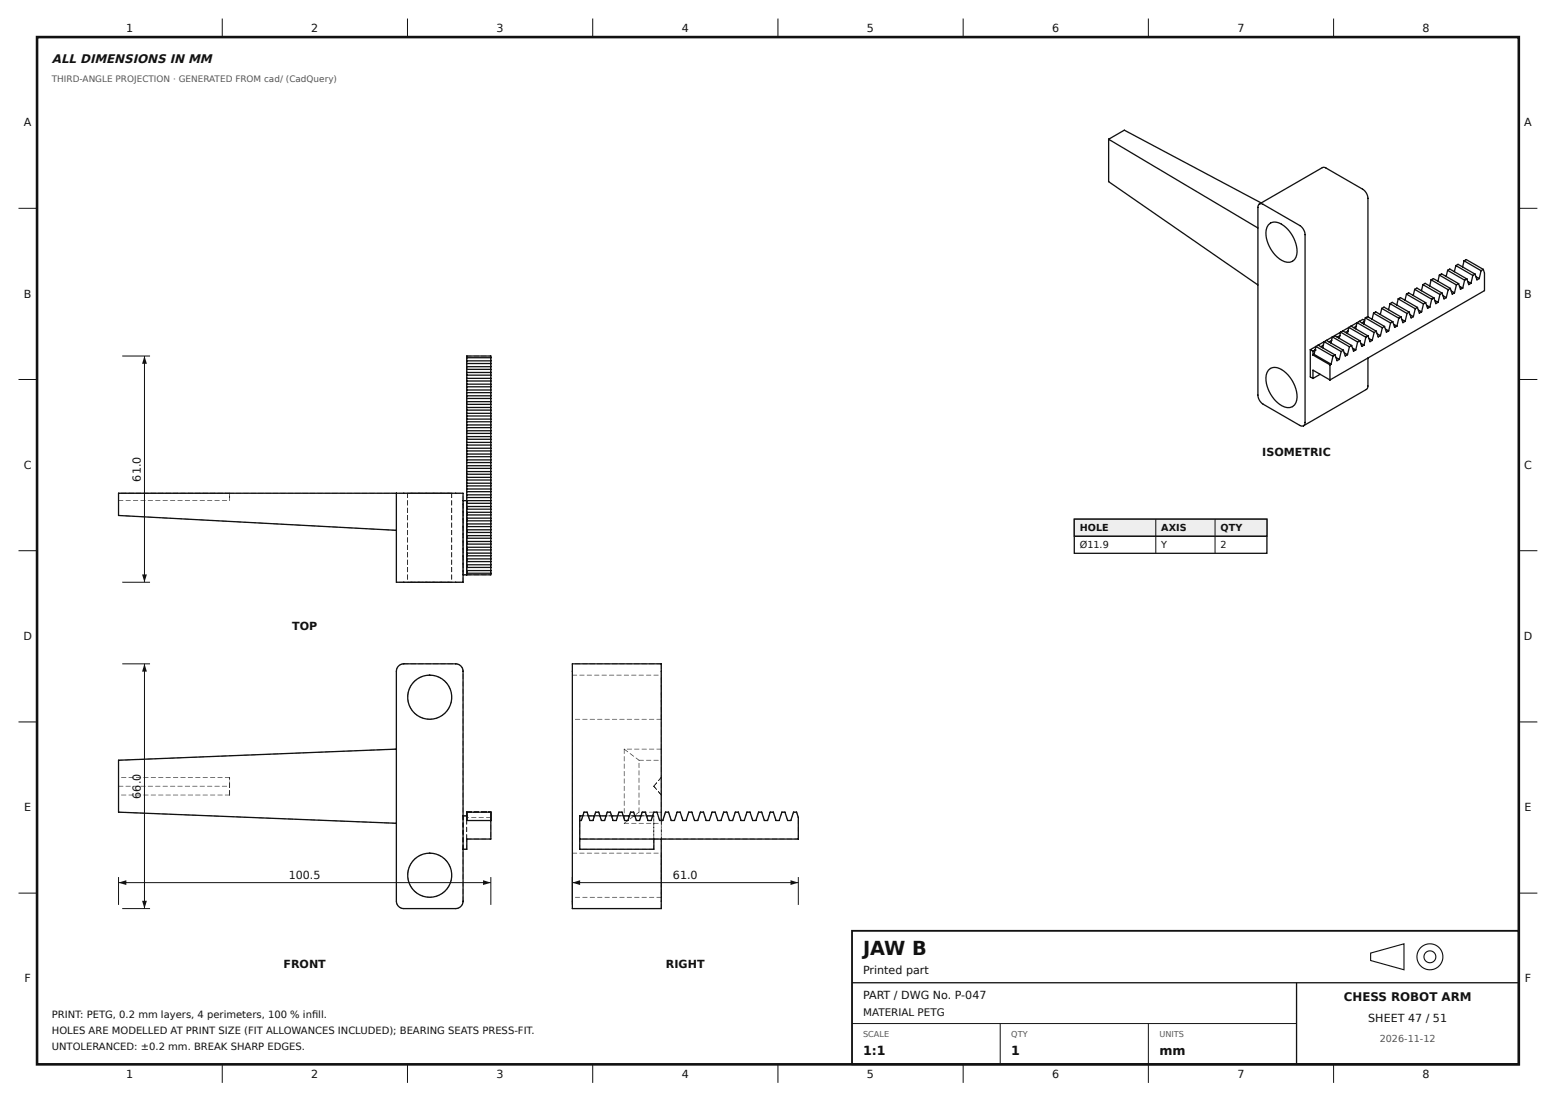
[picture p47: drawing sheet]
<svg xmlns="http://www.w3.org/2000/svg" width="420mm" height="297mm" viewBox="0 0 420 297" stroke-linecap="round" stroke-linejoin="round" font-family="sans-serif">
<defs><g id="words">
<text font-size="5.2" fill="#111" x="232.9" y="257.6">JAW B</text>
<g font-size="3.4" fill="#111">
<text x="232.9" y="284.7">1:1</text>
<text x="272.9" y="284.7">1</text>
<text x="312.9" y="284.7">mm</text>
</g>
<text font-size="3.3" fill="#111" x="14" y="17">ALL DIMENSIONS IN MM</text>
<text font-size="3.2" fill="#111" x="362.7" y="270.1">CHESS ROBOT ARM</text>
<g font-size="3" fill="#111">
<text x="34" y="8.6">1</text>
<text x="84" y="8.6">2</text>
<text x="134" y="8.6">3</text>
<text x="184" y="8.6">4</text>
<text x="234" y="8.6">5</text>
<text x="284" y="8.6">6</text>
<text x="334" y="8.6">7</text>
<text x="383.9" y="8.6">8</text>
<text x="6.5" y="34.1">A</text>
<text x="411.4" y="34.1">A</text>
<text x="6.5" y="80.3">B</text>
<text x="411.4" y="80.3">B</text>
<text x="340.6" y="123">ISOMETRIC</text>
<text x="6.4" y="126.5">C</text>
<text x="38" y="129.9" transform="rotate(-90 38 129.9)">61.0</text>
<text x="411.3" y="126.5">C</text>
<text x="6.3" y="172.7">D</text>
<text x="78.8" y="170.1">TOP</text>
<text x="411.2" y="172.7">D</text>
<text x="38" y="215.4" transform="rotate(-90 38 215.4)">66.0</text>
<text x="6.5" y="218.8">E</text>
<text x="411.4" y="218.8">E</text>
<text x="77.9" y="237.1">100.5</text>
<text x="181.6" y="237.1">61.0</text>
<text x="76.5" y="261.1">FRONT</text>
<text x="179.7" y="261.1">RIGHT</text>
<text x="232.9" y="262.7">Printed part</text>
<text x="6.6" y="265">F</text>
<text x="232.9" y="269.6">PART / DWG No. P-047</text>
<text x="411.5" y="265">F</text>
<text x="369.3" y="275.6">SHEET 47 / 51</text>
<text x="34" y="290.9">1</text>
<text x="84" y="290.9">2</text>
<text x="134" y="290.9">3</text>
<text x="184" y="290.9">4</text>
<text x="234" y="290.9">5</text>
<text x="284" y="290.9">6</text>
<text x="334" y="290.9">7</text>
<text x="383.9" y="290.9">8</text>
</g>
<text font-size="2.8" fill="#111" x="232.9" y="274.1">MATERIAL PETG</text>
<g font-size="2.7" fill="#111">
<text x="14" y="274.7">PRINT: PETG, 0.2 mm layers, 4 perimeters, 100 % infll.</text>
<text x="84.2" y="274.7">i</text>
<text x="14" y="278.9">HOLES ARE MODELLED AT PRINT SIZE (FIT ALLOWANCES INCLUDED); BEARING SEATS PRESS-FIT.</text>
<text x="14" y="283.1">UNTOLERANCED: ±0.2 mm. BREAK SHARP EDGES.</text>
</g>
<g font-size="2.6" fill="#111">
<text x="291.4" y="143.4">HOLE</text>
<text x="313.4" y="143.4">AXIS</text>
<text x="329.4" y="143.4">QTY</text>
<text x="291.4" y="148">Ø11.9</text>
<text x="313.4" y="148">Y</text>
<text x="329.4" y="148">2</text>
</g>
<text font-size="2.6" fill="#555" x="372.4" y="281.1">2026-11-12</text>
<text font-size="2.4" fill="#555" x="14" y="22">THIRD-ANGLE PROJECTION · GENERATED FROM cad/ (CadQuery)</text>
<g font-size="2.2" fill="#555">
<text x="232.9" y="279.6">SCALE</text>
<text x="272.9" y="279.6">QTY</text>
<text x="312.9" y="279.6">UNITS</text>
</g>
</g></defs>
<path d="M10 10h399.9v277.1h-399.9z" fill="none" stroke="#111" stroke-width=".7" stroke-linecap="butt"/>
<g fill="none" stroke="#111" stroke-width=".27">
<path d="M60 5v5M110 5v5M160 5v5M209.9 5v5M259.9 5v5M309.9 5v5M359.9 5v5M5 56.2h5M409.9 56.2h5M5 102.4h5M409.9 102.4h5M5 148.6h5"/>
<path d="M409.9 148.6h5M5 194.8h5M409.9 194.8h5M5 240.9h5M409.9 240.9h5M229.9 276.1h120M269.9 276.1v11M309.9 276.1v16M60 287.1v5M110 287.1v5M160 287.1v5M209.9 287.1v5"/>
<path d="M259.9 287.1v5M359.9 287.1v5"/>
</g>
<path d="M229.9 251.1h180v36h-180z" fill="none" stroke="#111" stroke-width=".5"/>
<path d="M229.9 265.1h180M349.9 265.1v22" fill="none" stroke="#111" stroke-width=".35"/>
<g fill="none" stroke="#111" stroke-width=".3">
<path d="M369.9 257.1l9-2.5v7l-9-2.5z"/>
<circle cx="385.9" cy="258.1" r="3.5"/>
<circle cx="385.9" cy="258.1" r="1.6"/>
</g>
<path d="M108.9 245l1.4 .1-1.3 .1zM110.9 245l1.4 .1-1.3 .1zM112.9 245l1.4 .1-1.3 .1zM114.9 245l1.4 .1-1.3 .1zM116.9 245l1.4 .1-1.3 .1zM118.9 245l1.4 .1-1.3 .1zM120.9 245l1.4 .1-1.3 .1zM107.8 244.7l1.3 .4-.9-.1zM106.9 243l.2 .1-.1 .4 .3 .8-.3-.4zM122.9 245l1.3-.3-.8 .5zM124.9 243l.1 .5-.4 .8zM124.9 241.8l.2 .1-.1 1.3zM124.9 239.8l.2 .1-.1 1.3zM124.9 237.8l.2 .1-.1 1.3zM124.9 235.8l.2 .1-.1 1.3zM124.9 233.8l.2 .1-.1 1.3zM124.9 231.8l.2 .1-.1 1.3zM124.9 229.8l.2 .1-.1 1.3zM124.9 227.8l.2 .1-.1 1.3zM124.9 225.8l.2 .1-.1 1.3zM124.9 223.8l.2 .1-.1 1.3zM124.9 221.8l.2 .1-.1 1.3zM124.9 219.8l.2 .1-.1 1.3zM124.9 217.8l.2 .1-.1 1.3zM124.9 215.8l.2 .1-.1 1.3zM124.9 213.8l.2 .1-.1 1.3zM124.9 211.8l.2 .1-.1 1.3zM124.9 209.8l.2 .1-.1 1.3zM124.9 207.8l.2 .1-.1 1.3zM124.9 205.8l.2 .1-.1 1.3zM124.9 203.8l.2 .1-.1 1.3zM124.9 201.8l.2 .1-.1 1.3zM124.9 199.8l.2 .1-.1 1.3zM124.9 197.8l.2 .1-.1 1.3zM124.9 195.8l.2 .1-.1 1.3zM124.9 193.8l.2 .1-.1 1.3zM124.9 191.8l.2 .1-.1 1.3zM124.9 189.8l.2 .1-.1 1.3zM124.9 187.8l.2 .1-.1 1.3zM124.9 185.8l.2 .1-.1 1.3zM124.9 183.8l.2 .1-.1 1.3zM124.9 181.8l.2 .1-.1 1.3zM122.9 179l.9 .1 .4 .4-.8-.4-.5 .1zM124.6 179.9l.3 .4 .1 .9zM108.9 179l1.4 .1-1.3 .1zM110.9 179l1.4 .1-1.3 .1zM112.9 179l1.4 .1-1.3 .1zM114.9 179l1.4 .1-1.3 .1zM116.9 179l1.4 .1-1.3 .1zM118.9 179l1.4 .1-1.3 .1zM120.9 179l1.4 .1-1.3 .1zM107.8 179.4l.8-.4 .5 .1-.9 .1-.3 .3zM107.2 179.9l.2 .1-.3 .3-.1 .9-.1-.5zM106.9 200.8l.2 .1-.1 1.3zM106.9 198.8l.2 .1-.1 1.3zM106.9 196.8l.2 .1-.1 1.3zM106.9 194.8l.2 .1-.1 1.3zM106.9 192.8l.2 .1-.1 1.3zM106.9 190.8l.2 .1-.1 1.3zM106.9 188.8l.2 .1-.1 1.3zM106.9 186.8l.2 .1-.1 1.3zM106.9 184.8l.2 .1-.1 1.3zM106.9 182.8l.2 .1-.1 1.3zM106.9 181l.2 .1-.1 1.1zM105.7 202.1h1.4l-1.3 .1zM103.7 202.2h1.4l-1.3 .1zM101.7 202.2h1.4l-1.3 .2zM99.7 202.3h1.4l-1.3 .2zM97.7 202.4h1.4l-1.3 .1zM95.7 202.5h1.4l-1.3 .1zM93.7 202.6h1.4l-1.3 .1zM91.7 202.6h1.4l-1.3 .2zM89.7 202.7h1.4l-1.3 .2zM87.7 202.8h1.4l-1.3 .1zM85.7 202.9h1.4l-1.3 .1zM83.7 203h1.4l-1.3 .1zM81.7 203h1.4l-1.3 .2zM79.7 203.1h1.4l-1.3 .2zM77.7 203.2h1.4l-1.3 .1zM75.7 203.3h1.4l-1.3 .1zM73.7 203.4h1.4l-1.3 .1zM71.7 203.4h1.4l-1.3 .2zM69.7 203.5h1.4l-1.3 .2zM67.7 203.6h1.4l-1.3 .1zM65.8 203.7h1.3l-1.3 .1zM63.8 203.8h1.3l-1.3 .1zM61.8 203.8h1.3l-1.3 .2zM59.8 203.9h1.3l-1.3 .2zM57.8 204h1.3l-1.3 .1zM55.8 204.1h1.3l-1.3 .1zM53.8 204.2h1.3l-1.3 .1zM51.8 204.2h1.3l-1.3 .2zM49.8 204.3h1.3l-1.3 .2zM47.8 204.4h1.3l-1.3 .1zM45.8 204.5h1.3l-1.3 .1zM43.8 204.6h1.3l-1.3 .1zM41.8 204.6h1.3l-1.3 .2zM39.8 204.7h1.3l-1.3 .2zM37.8 204.8h1.3l-1.2 .1zM35.8 204.9h1.3l-1.2 .1zM33.8 205h1.3l-1.2 .1zM31.9 205h1.2l-1.1 .2zM31.9 205l.2 .1-.1 1.3zM31.9 207l.2 .1-.1 1.3zM31.9 209l.2 .1-.1 .7zM60.7 209.6l1.4 .1-1.3 .1zM58.7 209.6l1.4 .1-1.3 .1zM56.7 209.6l1.4 .1-1.3 .1zM54.7 209.6l1.4 .1-1.3 .1zM52.7 209.6l1.4 .1-1.3 .1zM50.7 209.6l1.4 .1-1.3 .1zM48.7 209.6l1.4 .1-1.3 .1zM46.7 209.6l1.4 .1-1.3 .1zM44.7 209.6l1.4 .1-1.3 .1zM42.7 209.6l1.4 .1-1.3 .1zM40.7 209.6l1.4 .1-1.3 .1zM38.7 209.6l1.4 .1-1.3 .1zM36.7 209.6l1.4 .1-1.3 .1zM34.7 209.6l1.4 .1-1.3 .1zM32.7 209.6l1.4 .1-1.3 .1zM61.9 213.2l.2 .1-.1 1.3zM61.9 211.2l.2 .1-.1 1.3zM61.9 209.6l.2 .1-.1 .9zM60.7 214.4l1.4 .1-1.3 .1zM58.7 214.4l1.4 .1-1.3 .1zM56.7 214.4l1.4 .1-1.3 .1zM54.7 214.4l1.4 .1-1.3 .1zM52.7 214.4l1.4 .1-1.3 .1zM50.7 214.4l1.4 .1-1.3 .1zM48.7 214.4l1.4 .1-1.3 .1zM46.7 214.4l1.4 .1-1.3 .1zM44.7 214.4l1.4 .1-1.3 .1zM42.7 214.4l1.4 .1-1.3 .1zM40.7 214.4l1.4 .1-1.3 .1zM38.7 214.4l1.4 .1-1.3 .1zM36.7 214.4l1.4 .1-1.3 .1zM34.7 214.4l1.4 .1-1.3 .1zM32.7 214.4l1.4 .1-1.3 .1zM31.9 214.4l.2 .1-.1 1.3zM31.9 216.4l.2 .1-.1 1.3zM31.9 218.4l.2 .1-.1 .7zM105.7 222l1.4 .1h-1.3zM103.7 221.9l1.4 .1-1.3 .1zM101.7 221.8l1.4 .1-1.3 .1zM99.7 221.7l1.4 .2h-1.3zM97.7 221.7l1.4 .1h-1.3zM95.7 221.6l1.4 .1h-1.3zM93.7 221.5l1.4 .1-1.3 .1zM91.7 221.4l1.4 .1-1.3 .1zM89.7 221.3l1.4 .2h-1.3zM87.7 221.3l1.4 .1h-1.3zM85.7 221.2l1.4 .1h-1.3zM83.7 221.1l1.4 .1-1.3 .1zM81.7 221l1.4 .1-1.3 .1zM79.7 220.9l1.4 .2h-1.3zM77.7 220.9l1.4 .1h-1.3zM75.7 220.8l1.4 .1h-1.3zM73.7 220.7l1.4 .1-1.3 .1zM71.7 220.6l1.4 .1-1.3 .1zM69.8 220.5l1.3 .2h-1.3zM67.8 220.5l1.3 .1h-1.3zM65.8 220.4l1.3 .1h-1.3zM63.8 220.3l1.3 .1-1.3 .1zM61.8 220.2l1.3 .1-1.3 .1zM59.8 220.1l1.3 .2h-1.3zM57.8 220.1l1.3 .1h-1.3zM55.8 220l1.3 .1h-1.3zM53.8 219.9l1.3 .1-1.3 .1zM51.8 219.8l1.3 .1-1.3 .1zM49.8 219.7l1.3 .2h-1.3zM47.8 219.7l1.3 .1h-1.3zM45.8 219.6l1.3 .1h-1.3zM43.8 219.5l1.3 .1-1.3 .1zM41.8 219.4l1.3 .1-1.3 .1zM39.8 219.3l1.3 .2h-1.3zM37.8 219.3l1.3 .1h-1.3zM35.8 219.2l1.3 .1h-1.3zM33.8 219.1l1.3 .1-1.3 .1zM31.9 219l1.2 .1-1.1 .1zM106.9 241.8l.2 .1-.1 1.3zM106.9 239.8l.2 .1-.1 1.3zM106.9 237.8l.2 .1-.1 1.3zM106.9 235.8l.2 .1-.1 1.3zM106.9 233.8l.2 .1-.1 1.3zM106.9 231.8l.2 .1-.1 1.3zM106.9 229.8l.2 .1-.1 1.3zM106.9 227.8l.2 .1-.1 1.3zM106.9 225.8l.2 .1-.1 1.3zM106.9 223.8l.2 .1-.1 1.3zM106.9 222l.2 .1-.1 1.1zM114.7 230.2l1.4-.1-1.3 .3zM112.9 230.9l1.2-.4-1.1 .6zM111.9 231.7l.5-.3-1 1zM110.9 232.9l.1 .1-.6 1.1zM110.1 234.7l.2 .1-.3 1.3zM110 236.7h.2l.2 1.3zM110.6 238.6l.7 1.2zM111.7 240.2l1.1 .9zM113.3 241.4l1.3 .5h-.4zM115.2 241.9l1.4 .1-.6 .1h-.7zM117.2 241.8l1.3-.3-.8 .4-.4 .1zM119.1 241.1l1.1-.7-.8 .7-.3 .1zM121.2 238.7l.1 .1-.1 .3-.6 .8zM121.8 236.8l.1 .1v.5l-.4 .8zM121.7 234.9h.2l.1 .7-.1 .6zM121 233l.2 .1 .4 1.1zM119.7 231.5l1 .9zM118 230.5l1.2 .6zM116.1 230.1l1.3 .2-1.3-.1zM114.7 182.2l1.4-.1-1.3 .3zM112.9 182.9l1.2-.5-1.1 .7zM111.9 183.7l.5-.3-1 .9zM110.9 184.9h.1l-.6 1.2zM110.1 186.7h.2l-.3 1.3zM110 188.7h.2l.2 1.3zM110.6 190.6l.7 1.2zM111.7 192.2l1.1 .9zM113.3 193.4l1.3 .5h-.4zM115.2 193.9l1.4 .1-.6 .1h-.7zM117.2 193.8l1.3-.3-.8 .4-.4 .1zM119.1 193.1l1.1-.8-.8 .8-.3 .1zM121.2 190.7l.1 .1-.1 .3-.6 .8zM121.8 188.8l.1 .1v.5l-.4 .7zM121.7 186.8l.2 .1 .1 .7-.1 .6zM121 185l.2 .1 .4 1.1zM119.7 183.5l1 .9zM118 182.5l1.2 .6zM116.1 182.1l1.3 .2-1.3-.1zM106.9 202l.2 .1-.1 1.3zM106.9 204l.2 .1-.1 1.3zM106.9 206l.2 .1-.1 1.3zM106.9 208l.2 .1-.1 1.3zM106.9 210l.2 .1-.1 1.3zM106.9 212l.2 .1-.1 1.3zM106.9 214l.2 .1-.1 1.3zM106.9 216l.2 .1-.1 1.3zM106.9 218l.2 .1-.1 1.3zM106.9 220l.2 .1-.1 1.3zM124.9 220l.2 .1-.1 1.3zM124.9 222l.2 .1-.1 1.3zM124.9 224l.2 .1-.1 1.3zM124.9 226l.2 .1-.1 1.3zM124.9 228l.2 .1-.1 1.1zM124.9 227.8l.2 .1-.1 1.3zM124.9 225.8l.2 .1-.1 1.3zM124.9 223.8l.2 .1-.1 1.3zM124.9 221.8l.2 .1-.1 1.3zM124.9 220l.2 .1-.1 1.1zM124.9 220l1.2 .1-1.1 .1zM125.9 225.1h.2l-.1 1.3zM125.9 223.1h.2l-.1 1.3zM125.9 221.1h.2l-.1 1.3zM125.9 220l.2 .1-.1 .3zM125.9 226.3a.1 .1 0 0 1 .2 0 .1 .1 0 0 1-.2 0zM125.9 227.8l.2 .1-.1 1.3zM125.9 226.3h.2l-.1 .9zM124.9 229l1.2 .1-1.1 .1zM125.9 220.1a.1 .1 0 0 1 .2 0 .1 .1 0 0 1-.2 0zM125.9 220.1a.1 .1 0 0 1 .2 0 .1 .1 0 0 1-.2 0zM125.9 220.1a.1 .1 0 0 1 .2 0 .1 .1 0 0 1-.2 0zM125.9 220.1a.1 .1 0 0 1 .2 0 .1 .1 0 0 1-.2 0zM125.9 220.1a.1 .1 0 0 1 .2 0 .1 .1 0 0 1-.2 0zM125.9 220.1a.1 .1 0 0 1 .2 0 .1 .1 0 0 1-.2 0zM125.9 220.1a.1 .1 0 0 1 .2 0 .1 .1 0 0 1-.2 0zM125.9 220.1a.1 .1 0 0 1 .2 0 .1 .1 0 0 1-.2 0zM125.9 220.1a.1 .1 0 0 1 .2 0 .1 .1 0 0 1-.2 0zM125.9 220.1a.1 .1 0 0 1 .2 0 .1 .1 0 0 1-.2 0zM125.9 220.1a.1 .1 0 0 1 .2 0 .1 .1 0 0 1-.2 0zM125.9 220.1a.1 .1 0 0 1 .2 0 .1 .1 0 0 1-.2 0zM125.9 220.1a.1 .1 0 0 1 .2 0 .1 .1 0 0 1-.2 0zM31.9 210.8l.2 .1-.1 1.3zM31.9 209.6l.2 .1-.1 .5zM31.9 213.2l.2 .1-.1 1.3zM31.9 212l.2 .1-.1 .5zM125.9 219l.2 .1-.1 1.1zM125.9 220.1h.2l-.1 1.3zM125.9 219l.2 .1-.1 .3zM125.9 219l.2 .1-.1 1.3zM125.9 221l.2 .1-.1 .3zM125.9 220.1h.2l-.1 1.3zM125.9 219l.2 .1-.1 .3zM125.9 219l.2 .1-.1 1.3zM125.9 221l.2 .1-.1 .3zM125.9 220.1h.2l-.1 1.3zM125.9 219l.2 .1-.1 .3zM125.9 219l.2 .1-.1 1.3zM125.9 221l.2 .1-.1 .3zM125.9 220.1h.2l-.1 1.3zM125.9 219l.2 .1-.1 .3zM125.9 219l.2 .1-.1 1.3zM125.9 221l.2 .1-.1 .3zM125.9 220.1h.2l-.1 1.3zM125.9 219l.2 .1-.1 .3zM125.9 219l.2 .1-.1 1.3zM125.9 221l.2 .1-.1 .3zM125.9 220.1h.2l-.1 1.3zM125.9 219l.2 .1-.1 .3zM125.9 219l.2 .1-.1 1.3zM125.9 221l.2 .1-.1 .3zM125.9 220.1h.2l-.1 1.3zM125.9 219l.2 .1-.1 .3zM125.9 219l.2 .1-.1 1.3zM125.9 221l.2 .1-.1 .3zM125.9 220.1h.2l-.1 1.3zM125.9 219l.2 .1-.1 .3zM125.9 219l.2 .1-.1 1.3zM125.9 221l.2 .1-.1 .3zM125.9 220.1h.2l-.1 1.3zM125.9 219l.2 .1-.1 .3zM125.9 219l.2 .1-.1 1.3zM125.9 221l.2 .1-.1 .3zM125.9 220.1h.2l-.1 1.3zM125.9 219l.2 .1-.1 .3zM125.9 219l.2 .1-.1 1.3zM125.9 221l.2 .1-.1 .3zM125.9 220.1h.2l-.1 1.3zM125.9 219l.2 .1-.1 .3zM125.9 219l.2 .1-.1 1.3zM125.9 221l.2 .1-.1 .3zM125.9 220.1h.2l-.1 1.3zM125.9 219l.2 .1-.1 .3zM125.9 219l.2 .1-.1 1.3zM125.9 221l.2 .1-.1 .3zM125.9 219.3h.2l-.1 1.3zM125.9 225.1h.2l-.1 1.3zM125.9 223.1h.2l-.1 1.3zM125.9 221.1h.2l-.1 1.3zM125.9 226.3h1.4l-1.3 .1zM127.9 226.3h1.4l-1.3 .1zM129.9 226.3h1.4l-1.3 .1zM131.9 226.3h.7l-.6 .1zM125.9 220.1h.2l-.1 1.3zM125.9 221.3h1.4l-1.3 .1zM127.9 221.3h1.4l-1.3 .1zM129.9 221.3h1.4l-1.3 .1zM131.9 221.3h.7l-.6 .1zM125.9 219l.2 .1-.1 1.1zM125.9 220l.2 .1-.1 1.3zM125.9 219l1.4 .1-1.3 .1zM127.9 219l1.4 .1-1.3 .1zM129.9 219l1.4 .1-1.3 .1zM131.9 219l.7 .1-.6 .1zM132.4 220.1h.2l-.1 1.3zM132.4 219l.1 .1v.3zM125.9 221.3h1.4l-1.3 .1zM127.9 221.3h1.4l-1.3 .1zM129.9 221.3h1.4l-1.3 .1zM131.9 221.3h.7l-.6 .1zM125.9 220.1h.2l-.1 1.3zM125.9 219l.2 .1-.1 1.1zM125.9 221.3h1.4l-1.3 .1zM127.9 221.3h1.4l-1.3 .1zM129.9 221.3h1.4l-1.3 .1zM131.9 221.3h.7l-.6 .1zM132.4 219l.2 .1-.1 1.3zM132.4 221l.1 .1v.3zM125.9 219l1.4 .1-1.3 .1zM127.9 219l1.4 .1-1.3 .1zM129.9 219l1.4 .1-1.3 .1zM131.9 219l.7 .1-.6 .1zM125.9 219l.2 .1-.1 1.1zM125.9 220l.2 .1-.1 1.3zM125.9 219l1.4 .1-1.3 .1zM127.9 219l1.4 .1-1.3 .1zM129.9 219l1.4 .1-1.3 .1zM131.9 219l.7 .1-.6 .1zM132.4 220.1h.2l-.1 1.3zM132.4 219l.1 .1v.3zM125.9 221.3h1.4l-1.3 .1zM127.9 221.3h1.4l-1.3 .1zM129.9 221.3h1.4l-1.3 .1zM131.9 221.3h.7l-.6 .1zM125.9 220.1h.2l-.1 1.3zM125.9 219l.2 .1-.1 1.1zM125.9 221.3h1.4l-1.3 .1zM127.9 221.3h1.4l-1.3 .1zM129.9 221.3h1.4l-1.3 .1zM131.9 221.3h.7l-.6 .1zM132.4 219l.2 .1-.1 1.3zM132.4 221l.1 .1v.3zM125.9 219l1.4 .1-1.3 .1zM127.9 219l1.4 .1-1.3 .1zM129.9 219l1.4 .1-1.3 .1zM131.9 219l.7 .1-.6 .1zM125.9 219l.2 .1-.1 1.1zM125.9 220l.2 .1-.1 1.3zM125.9 219l1.4 .1-1.3 .1zM127.9 219l1.4 .1-1.3 .1zM129.9 219l1.4 .1-1.3 .1zM131.9 219l.7 .1-.6 .1zM132.4 220.1h.2l-.1 1.3zM132.4 219l.1 .1v.3zM125.9 221.3h1.4l-1.3 .1zM127.9 221.3h1.4l-1.3 .1zM129.9 221.3h1.4l-1.3 .1zM131.9 221.3h.7l-.6 .1zM125.9 220.1h.2l-.1 1.3zM125.9 219l.2 .1-.1 1.1zM125.9 221.3h1.4l-1.3 .1zM127.9 221.3h1.4l-1.3 .1zM129.9 221.3h1.4l-1.3 .1zM131.9 221.3h.7l-.6 .1zM132.4 219l.2 .1-.1 1.3zM132.4 221l.1 .1v.3zM125.9 219l1.4 .1-1.3 .1zM127.9 219l1.4 .1-1.3 .1zM129.9 219l1.4 .1-1.3 .1zM131.9 219l.7 .1-.6 .1zM125.9 219l.2 .1-.1 1.1zM125.9 220l.2 .1-.1 1.3zM125.9 219l1.4 .1-1.3 .1zM127.9 219l1.4 .1-1.3 .1zM129.9 219l1.4 .1-1.3 .1zM131.9 219l.7 .1-.6 .1zM132.4 220.1h.2l-.1 1.3zM132.4 219l.1 .1v.3zM125.9 221.3h1.4l-1.3 .1zM127.9 221.3h1.4l-1.3 .1zM129.9 221.3h1.4l-1.3 .1zM131.9 221.3h.7l-.6 .1zM125.9 220.1h.2l-.1 1.3zM125.9 219l.2 .1-.1 1.1zM125.9 221.3h1.4l-1.3 .1zM127.9 221.3h1.4l-1.3 .1zM129.9 221.3h1.4l-1.3 .1zM131.9 221.3h.7l-.6 .1zM132.4 219l.2 .1-.1 1.3zM132.4 221l.1 .1v.3zM125.9 219l1.4 .1-1.3 .1zM127.9 219l1.4 .1-1.3 .1zM129.9 219l1.4 .1-1.3 .1zM131.9 219l.7 .1-.6 .1zM125.9 219l.2 .1-.1 1.1zM125.9 220l.2 .1-.1 1.3zM125.9 219l1.4 .1-1.3 .1zM127.9 219l1.4 .1-1.3 .1zM129.9 219l1.4 .1-1.3 .1zM131.9 219l.7 .1-.6 .1zM132.4 220.1h.2l-.1 1.3zM132.4 219l.1 .1v.3zM125.9 221.3h1.4l-1.3 .1zM127.9 221.3h1.4l-1.3 .1zM129.9 221.3h1.4l-1.3 .1zM131.9 221.3h.7l-.6 .1zM125.9 220.1h.2l-.1 1.3zM125.9 219l.2 .1-.1 1.1zM125.9 221.3h1.4l-1.3 .1zM127.9 221.3h1.4l-1.3 .1zM129.9 221.3h1.4l-1.3 .1zM131.9 221.3h.7l-.6 .1zM132.4 219l.2 .1-.1 1.3zM132.4 221l.1 .1v.3zM125.9 219l1.4 .1-1.3 .1zM127.9 219l1.4 .1-1.3 .1zM129.9 219l1.4 .1-1.3 .1zM131.9 219l.7 .1-.6 .1zM125.9 219l.2 .1-.1 1.1zM125.9 220l.2 .1-.1 1.3zM125.9 219l1.4 .1-1.3 .1zM127.9 219l1.4 .1-1.3 .1zM129.9 219l1.4 .1-1.3 .1zM131.9 219l.7 .1-.6 .1zM132.4 220.1h.2l-.1 1.3zM132.4 219l.1 .1v.3zM125.9 221.3h1.4l-1.3 .1zM127.9 221.3h1.4l-1.3 .1zM129.9 221.3h1.4l-1.3 .1zM131.9 221.3h.7l-.6 .1zM125.9 220.1h.2l-.1 1.3zM125.9 221.3h1.4l-1.3 .1zM127.9 221.3h1.4l-1.3 .1zM129.9 221.3h1.4l-1.3 .1zM131.9 221.3h.7l-.6 .1zM132.4 219l.2 .1-.1 1.3zM132.4 221l.1 .1v.3zM125.9 219l1.4 .1-1.3 .1zM127.9 219l1.4 .1-1.3 .1zM129.9 219l1.4 .1-1.3 .1zM131.9 219l.7 .1-.6 .1zM132.4 220.5h.2l-.1 1.3zM132.4 222.5h.2l-.1 1.3zM132.4 224.5h.2l-.1 1.3zM132.4 219.3h.2l-.1 1.3zM132.4 219l.2 .1-.1 1.3zM132.4 221l.1 .1v.3zM132.4 220.1h.2l-.1 1.3zM132.4 219l.1 .1v.3zM132.4 219l.2 .1-.1 1.3zM132.4 221l.1 .1v.3zM132.4 220.1h.2l-.1 1.3zM132.4 219l.1 .1v.3zM132.4 219l.2 .1-.1 1.3zM132.4 221l.1 .1v.3zM132.4 220.1h.2l-.1 1.3zM132.4 219l.1 .1v.3zM132.4 219l.2 .1-.1 1.3zM132.4 221l.1 .1v.3zM132.4 220.1h.2l-.1 1.3zM132.4 219l.1 .1v.3zM132.4 219l.2 .1-.1 1.3zM132.4 221l.1 .1v.3zM132.4 220.1h.2l-.1 1.3zM132.4 219l.1 .1v.3zM132.4 219l.2 .1-.1 1.3zM132.4 221l.1 .1v.3zM132.4 220.1h.2l-.1 1.3zM132.4 219l.1 .1v.3zM132.4 219l.2 .1-.1 1.3zM132.4 221l.1 .1v.3zM132.4 220.1h.2l-.1 1.3zM132.4 219l.1 .1v.3zM132.4 219l.2 .1-.1 1.3zM132.4 221l.1 .1v.3zM132.4 220.1h.2l-.1 1.3zM132.4 219l.1 .1v.3zM132.4 219l.2 .1-.1 1.3zM132.4 221l.1 .1v.3zM132.4 220.1h.2l-.1 1.3zM132.4 219l.1 .1v.3zM132.4 219l.2 .1-.1 1.3zM132.4 221l.1 .1v.3zM132.4 220.1h.2l-.1 1.3zM132.4 219l.1 .1v.3zM132.4 219l.2 .1-.1 1.3zM132.4 221l.1 .1v.3zM132.4 220.1h.2l-.1 1.3zM132.4 219l.1 .1v.3zM132.4 219l.2 .1-.1 1.3zM132.4 221l.1 .1v.3zM132.4 220.1h.2l-.1 1.3zM132.4 219l.1 .1v.3zM61.9 210.8l.2 .1-.1 1.3zM61.9 209.6l.2 .1-.1 .5zM31.9 212l1.4 .1-1.3 .1zM33.9 212l1.4 .1-1.3 .1zM35.9 212l1.4 .1-1.3 .1zM37.9 212l1.4 .1-1.3 .1zM39.9 212l1.4 .1-1.3 .1zM41.9 212l1.4 .1-1.3 .1zM43.9 212l1.4 .1-1.3 .1zM45.9 212l1.4 .1-1.3 .1zM47.9 212l1.4 .1-1.3 .1zM49.9 212l1.4 .1-1.3 .1zM51.9 212l1.4 .1-1.3 .1zM53.9 212l1.4 .1-1.3 .1zM55.9 212l1.4 .1-1.3 .1zM57.9 212l1.4 .1-1.3 .1zM59.9 212l1.4 .1-1.3 .1zM61.9 213.2l.2 .1-.1 1.3zM61.9 212l.2 .1-.1 .5zM125.9 219l1.4 .1-1.3 .1zM127.9 219l1.4 .1-1.3 .1zM129.9 219l1.4 .1-1.3 .1zM131.9 219l.7 .1-.6 .1zM125.9 221.3h1.4l-1.3 .1zM127.9 221.3h1.4l-1.3 .1zM129.9 221.3h1.4l-1.3 .1zM131.9 221.3h.7l-.6 .1zM125.9 221.3h1.4l-1.3 .1zM127.9 221.3h1.4l-1.3 .1zM129.9 221.3h1.4l-1.3 .1zM131.9 221.3h.7l-.6 .1zM125.9 219l1.4 .1-1.3 .1zM127.9 219l1.4 .1-1.3 .1zM129.9 219l1.4 .1-1.3 .1zM131.9 219l.7 .1-.6 .1zM125.9 219l1.4 .1-1.3 .1zM127.9 219l1.4 .1-1.3 .1zM129.9 219l1.4 .1-1.3 .1zM131.9 219l.7 .1-.6 .1zM125.9 221.3h1.4l-1.3 .1zM127.9 221.3h1.4l-1.3 .1zM129.9 221.3h1.4l-1.3 .1zM131.9 221.3h.7l-.6 .1zM125.9 221.3h1.4l-1.3 .1zM127.9 221.3h1.4l-1.3 .1zM129.9 221.3h1.4l-1.3 .1zM131.9 221.3h.7l-.6 .1zM125.9 219l1.4 .1-1.3 .1zM127.9 219l1.4 .1-1.3 .1zM129.9 219l1.4 .1-1.3 .1zM131.9 219l.7 .1-.6 .1zM125.9 219l1.4 .1-1.3 .1zM127.9 219l1.4 .1-1.3 .1zM129.9 219l1.4 .1-1.3 .1zM131.9 219l.7 .1-.6 .1zM125.9 221.3h1.4l-1.3 .1zM127.9 221.3h1.4l-1.3 .1zM129.9 221.3h1.4l-1.3 .1zM131.9 221.3h.7l-.6 .1zM125.9 221.3h1.4l-1.3 .1zM127.9 221.3h1.4l-1.3 .1zM129.9 221.3h1.4l-1.3 .1zM131.9 221.3h.7l-.6 .1zM125.9 219l1.4 .1-1.3 .1zM127.9 219l1.4 .1-1.3 .1zM129.9 219l1.4 .1-1.3 .1zM131.9 219l.7 .1-.6 .1zM125.9 219l1.4 .1-1.3 .1zM127.9 219l1.4 .1-1.3 .1zM129.9 219l1.4 .1-1.3 .1zM131.9 219l.7 .1-.6 .1zM125.9 221.3h1.4l-1.3 .1zM127.9 221.3h1.4l-1.3 .1zM129.9 221.3h1.4l-1.3 .1zM131.9 221.3h.7l-.6 .1zM125.9 221.3h1.4l-1.3 .1zM127.9 221.3h1.4l-1.3 .1zM129.9 221.3h1.4l-1.3 .1zM131.9 221.3h.7l-.6 .1zM125.9 219l1.4 .1-1.3 .1zM127.9 219l1.4 .1-1.3 .1zM129.9 219l1.4 .1-1.3 .1zM131.9 219l.7 .1-.6 .1zM125.9 219l1.4 .1-1.3 .1zM127.9 219l1.4 .1-1.3 .1zM129.9 219l1.4 .1-1.3 .1zM131.9 219l.7 .1-.6 .1zM125.9 221.3h1.4l-1.3 .1zM127.9 221.3h1.4l-1.3 .1zM129.9 221.3h1.4l-1.3 .1zM131.9 221.3h.7l-.6 .1zM125.9 221.3h1.4l-1.3 .1zM127.9 221.3h1.4l-1.3 .1zM129.9 221.3h1.4l-1.3 .1zM131.9 221.3h.7l-.6 .1zM125.9 219l1.4 .1-1.3 .1zM127.9 219l1.4 .1-1.3 .1zM129.9 219l1.4 .1-1.3 .1zM131.9 219l.7 .1-.6 .1zM125.9 219l1.4 .1-1.3 .1zM127.9 219l1.4 .1-1.3 .1zM129.9 219l1.4 .1-1.3 .1zM131.9 219l.7 .1-.6 .1zM125.9 221.3h1.4l-1.3 .1zM127.9 221.3h1.4l-1.3 .1zM129.9 221.3h1.4l-1.3 .1zM131.9 221.3h.7l-.6 .1zM125.9 221.3h1.4l-1.3 .1zM127.9 221.3h1.4l-1.3 .1zM129.9 221.3h1.4l-1.3 .1zM131.9 221.3h.7l-.6 .1zM125.9 219l1.4 .1-1.3 .1zM127.9 219l1.4 .1-1.3 .1zM129.9 219l1.4 .1-1.3 .1zM131.9 219l.7 .1-.6 .1zM125.9 219l1.4 .1-1.3 .1zM127.9 219l1.4 .1-1.3 .1zM129.9 219l1.4 .1-1.3 .1zM131.9 219l.7 .1-.6 .1zM125.9 221.3h1.4l-1.3 .1zM127.9 221.3h1.4l-1.3 .1zM129.9 221.3h1.4l-1.3 .1zM131.9 221.3h.7l-.6 .1zM125.9 221.3h1.4l-1.3 .1zM127.9 221.3h1.4l-1.3 .1zM129.9 221.3h1.4l-1.3 .1zM131.9 221.3h.7l-.6 .1zM125.9 219l1.4 .1-1.3 .1zM127.9 219l1.4 .1-1.3 .1zM129.9 219l1.4 .1-1.3 .1zM131.9 219l.7 .1-.6 .1zM125.9 219l1.4 .1-1.3 .1zM127.9 219l1.4 .1-1.3 .1zM129.9 219l1.4 .1-1.3 .1zM131.9 219l.7 .1-.6 .1zM125.9 221.3h1.4l-1.3 .1zM127.9 221.3h1.4l-1.3 .1zM129.9 221.3h1.4l-1.3 .1zM131.9 221.3h.7l-.6 .1zM125.9 221.3h1.4l-1.3 .1zM127.9 221.3h1.4l-1.3 .1zM129.9 221.3h1.4l-1.3 .1zM131.9 221.3h.7l-.6 .1zM125.9 219l1.4 .1-1.3 .1zM127.9 219l1.4 .1-1.3 .1zM129.9 219l1.4 .1-1.3 .1zM131.9 219l.7 .1-.6 .1zM125.9 219l1.4 .1-1.3 .1zM127.9 219l1.4 .1-1.3 .1zM129.9 219l1.4 .1-1.3 .1zM131.9 219l.7 .1-.6 .1zM125.9 221.3h1.4l-1.3 .1zM127.9 221.3h1.4l-1.3 .1zM129.9 221.3h1.4l-1.3 .1zM131.9 221.3h.7l-.6 .1zM125.9 221.3h1.4l-1.3 .1zM127.9 221.3h1.4l-1.3 .1zM129.9 221.3h1.4l-1.3 .1zM131.9 221.3h.7l-.6 .1zM125.9 219l1.4 .1-1.3 .1zM127.9 219l1.4 .1-1.3 .1zM129.9 219l1.4 .1-1.3 .1zM131.9 219l.7 .1-.6 .1zM125.9 219l1.4 .1-1.3 .1zM127.9 219l1.4 .1-1.3 .1zM129.9 219l1.4 .1-1.3 .1zM131.9 219l.7 .1-.6 .1zM125.9 221.3h1.4l-1.3 .1zM127.9 221.3h1.4l-1.3 .1zM129.9 221.3h1.4l-1.3 .1zM131.9 221.3h.7l-.6 .1zM125.9 221.3h1.4l-1.3 .1zM127.9 221.3h1.4l-1.3 .1zM129.9 221.3h1.4l-1.3 .1zM131.9 221.3h.7l-.6 .1zM125.9 219l1.4 .1-1.3 .1zM127.9 219l1.4 .1-1.3 .1zM129.9 219l1.4 .1-1.3 .1zM131.9 219l.7 .1-.6 .1zM125.9 219l1.4 .1-1.3 .1zM127.9 219l1.4 .1-1.3 .1zM129.9 219l1.4 .1-1.3 .1zM131.9 219l.7 .1-.6 .1zM125.9 221.3h1.4l-1.3 .1zM127.9 221.3h1.4l-1.3 .1zM129.9 221.3h1.4l-1.3 .1zM131.9 221.3h.7l-.6 .1zM125.9 221.3h1.4l-1.3 .1zM127.9 221.3h1.4l-1.3 .1zM129.9 221.3h1.4l-1.3 .1zM131.9 221.3h.7l-.6 .1zM125.9 219l1.4 .1-1.3 .1zM127.9 219l1.4 .1-1.3 .1zM129.9 219l1.4 .1-1.3 .1zM131.9 219l.7 .1-.6 .1zM125.9 219l1.4 .1-1.3 .1zM127.9 219l1.4 .1-1.3 .1zM129.9 219l1.4 .1-1.3 .1zM131.9 219l.7 .1-.6 .1zM125.9 221.3h1.4l-1.3 .1zM127.9 221.3h1.4l-1.3 .1zM129.9 221.3h1.4l-1.3 .1zM131.9 221.3h.7l-.6 .1zM125.9 221.3h1.4l-1.3 .1zM127.9 221.3h1.4l-1.3 .1zM129.9 221.3h1.4l-1.3 .1zM131.9 221.3h.7l-.6 .1zM125.9 219l1.4 .1-1.3 .1zM127.9 219l1.4 .1-1.3 .1zM129.9 219l1.4 .1-1.3 .1zM131.9 219l.7 .1-.6 .1zM125.9 219l1.4 .1-1.3 .1zM127.9 219l1.4 .1-1.3 .1zM129.9 219l1.4 .1-1.3 .1zM131.9 219l.7 .1-.6 .1zM131.2 220.5h1.4l-1.3 .1zM129.2 220.5h1.4l-1.3 .1zM127.2 220.5h1.4l-1.3 .1zM125.9 220.5h.7l-.6 .1z" fill="#333"/>
<g fill="none" stroke="#111" stroke-width=".35">
<path d="M107.6 179.7l.6-.5 .8-.1h14a2.01 2.01 0 0 1 2 2v62a2.01 2.01 0 0 1-2 2h-14a2.01 2.01 0 0 1-2-2v-62l.1-.8zM107 202.1l-75 3v14l75 3M125 220.1h1M132.5 221.3h-6.5v-2.2h6.5v7.2h-6.5v2.8h-1"/>
<circle cx="116" cy="188.1" r="5.9"/>
<circle cx="116" cy="236.1" r="5.9"/>
</g>
<path d="M108.9 157l1.4 .1-1.3 .1zM110.9 157l1.4 .1-1.3 .1zM112.9 157l1.4 .1-1.3 .1zM114.9 157l1.4 .1-1.3 .1zM116.9 157l1.4 .1-1.3 .1zM118.9 157l1.4 .1-1.3 .1zM120.9 157l1.4 .1-1.3 .1zM108.9 133l1.4 .1h-1.3zM110.9 133l1.4 .1h-1.3zM112.9 133l1.4 .1h-1.3zM114.9 133l1.4 .1h-1.3zM116.9 133l1.4 .1h-1.3zM118.9 133l1.4 .1h-1.3zM120.9 133l1.4 .1h-1.3zM107.7 157l1.4 .1-1.3 .1zM122.9 157l1.4 .1-1.3 .1zM114.7 157l1.4 .1-1.3 .1zM112.7 157l1.4 .1-1.3 .1zM110.7 157l1.4 .1-1.3 .1zM110 157l1.3 .1-1.3 .1zM112 157l1.3 .1-1.3 .1zM114 157l1.3 .1-1.3 .1zM116 157l1.3 .1-1.3 .1zM118 157l1.3 .1-1.3 .1zM120 157l1.3 .1-1.3 .1zM120.7 157l1.3 .1-1.3 .1zM118.7 157l1.3 .1-1.3 .1zM116.7 157l1.3 .1-1.3 .1zM114.7 157l1.4 .1-1.3 .1zM112.7 157l1.4 .1-1.3 .1zM110.7 157l1.4 .1-1.3 .1zM110 157l1.3 .1-1.3 .1zM112 157l1.3 .1-1.3 .1zM114 157l1.3 .1-1.3 .1zM116 157l1.3 .1-1.3 .1zM118 157l1.3 .1-1.3 .1zM120 157l1.3 .1-1.3 .1zM120.7 157l1.3 .1-1.3 .1zM118.7 157l1.3 .1-1.3 .1zM116.7 157l1.3 .1-1.3 .1zM106.9 155.8l.2 .1-.1 1.3zM106.9 153.8l.2 .1-.1 1.3zM106.9 151.8l.2 .1-.1 1.3zM106.9 149.8l.2 .1-.1 1.3zM106.9 147.8l.2 .1-.1 1.3zM106.9 145.8l.2 .1-.1 1.3zM106.9 143.8l.2 .1-.1 1.3zM106.9 141.8l.2 .1-.1 1.3zM106.9 139.8l.2 .1-.1 1.3zM106.9 137.8l.2 .1-.1 1.2zM106.9 135.8l.2 .1-.1 1.2zM106.9 133.8l.2 .1-.1 1.2zM107.7 133l1.4 .1h-1.3zM124.9 155.8l.2 .1-.1 1.3zM124.9 153.8l.2 .1-.1 1.3zM124.9 151.8l.2 .1-.1 1.3zM124.9 149.8l.2 .1-.1 1.3zM124.9 147.8l.2 .1-.1 1.3zM124.9 145.8l.2 .1-.1 1.3zM124.9 143.8l.2 .1-.1 1.3zM124.9 141.8l.2 .1-.1 1.3zM124.9 139.8l.2 .1-.1 1.3zM124.9 137.8l.2 .1-.1 1.2zM124.9 135.8l.2 .1-.1 1.2zM124.9 133.8l.2 .1-.1 1.2zM122.9 133l1.4 .1h-1.3zM60.7 133l1.4 .1h-1.3zM58.7 133l1.4 .1h-1.3zM56.7 133l1.4 .1h-1.3zM54.7 133l1.4 .1h-1.3zM52.7 133l1.4 .1h-1.3zM50.7 133l1.4 .1h-1.3zM48.7 133l1.4 .1h-1.3zM46.7 133l1.4 .1h-1.3zM44.7 133l1.4 .1h-1.3zM42.7 133l1.4 .1h-1.3zM40.7 133l1.4 .1h-1.3zM38.7 133l1.4 .1h-1.3zM36.7 133l1.4 .1h-1.3zM34.7 133l1.4 .1h-1.3zM32.7 133l1.4 .1h-1.3zM60.7 133l1.4 .1h-1.3zM58.7 133l1.4 .1h-1.3zM56.7 133l1.4 .1h-1.3zM54.7 133l1.4 .1h-1.3zM52.7 133l1.4 .1h-1.3zM50.7 133l1.4 .1h-1.3zM48.7 133l1.4 .1h-1.3zM46.7 133l1.4 .1h-1.3zM44.7 133l1.4 .1h-1.3zM42.7 133l1.4 .1h-1.3zM40.7 133l1.4 .1h-1.3zM38.7 133l1.4 .1h-1.3zM36.7 133l1.4 .1h-1.3zM34.7 133l1.4 .1h-1.3zM32.7 133l1.4 .1h-1.3zM105.7 133l1.4 .1h-1.3zM103.7 133l1.4 .1h-1.3zM101.7 133l1.4 .1h-1.3zM99.7 133l1.4 .1h-1.3zM97.7 133l1.4 .1h-1.3zM95.7 133l1.4 .1h-1.3zM93.7 133l1.4 .1h-1.3zM91.7 133l1.4 .1h-1.3zM89.7 133l1.4 .1h-1.3zM87.7 133l1.4 .1h-1.3zM85.7 133l1.4 .1h-1.3zM83.7 133l1.4 .1h-1.3zM81.7 133l1.4 .1h-1.3zM79.7 133l1.4 .1h-1.3zM77.7 133l1.4 .1h-1.3zM75.7 133l1.4 .1h-1.3zM73.7 133l1.4 .1h-1.3zM71.7 133l1.4 .1h-1.3zM69.7 133l1.4 .1h-1.3zM67.7 133l1.4 .1h-1.3zM65.7 133l1.4 .1h-1.3zM63.7 133l1.4 .1h-1.3zM61.7 133l1.4 .1h-1.3zM59.7 133l1.4 .1h-1.3zM57.7 133l1.4 .1h-1.3zM55.7 133l1.4 .1h-1.3zM53.7 133l1.4 .1h-1.3zM51.7 133l1.4 .1h-1.3zM49.7 133l1.4 .1h-1.3zM47.7 133l1.4 .1h-1.3zM45.7 133l1.4 .1h-1.3zM43.7 133l1.4 .1h-1.3zM41.7 133l1.4 .1h-1.3zM39.7 133l1.4 .1h-1.3zM37.7 133l1.4 .1h-1.3zM35.7 133l1.4 .1h-1.3zM33.7 133l1.4 .1h-1.3zM31.9 133l1.2 .1h-1.1zM114.7 133l1.4 .1h-1.3zM112.7 133l1.4 .1h-1.3zM110.7 133l1.4 .1h-1.3zM110 133l1.3 .1h-1.3zM112 133l1.3 .1h-1.3zM114 133l1.3 .1h-1.3zM116 133l1.3 .1h-1.3zM118 133l1.3 .1h-1.3zM120 133l1.3 .1h-1.3zM120.7 133l1.3 .1h-1.3zM118.7 133l1.3 .1h-1.3zM116.7 133l1.3 .1h-1.3zM114.7 133l1.4 .1h-1.3zM112.7 133l1.4 .1h-1.3zM110.7 133l1.4 .1h-1.3zM110 133l1.3 .1h-1.3zM112 133l1.3 .1h-1.3zM114 133l1.3 .1h-1.3zM116 133l1.3 .1h-1.3zM118 133l1.3 .1h-1.3zM120 133l1.3 .1h-1.3zM120.7 133l1.3 .1h-1.3zM118.7 133l1.3 .1h-1.3zM116.7 133l1.3 .1h-1.3zM106.9 133l.2 .1-.1 1.2zM106.9 135l.2 .1-.1 1.2zM106.9 137l.2 .1-.1 1.2zM106.9 139l.2 .1-.1 1.3zM106.9 141l.2 .1-.1 1.3zM106.9 141.8l.2 .1-.1 1.3zM106.9 139.8l.2 .1-.1 1.3zM106.9 137.8l.2 .1-.1 1.2zM106.9 135.8l.2 .1-.1 1.2zM106.9 133.8l.2 .1-.1 1.2zM124.9 153.8l.2 .1-.1 1.3zM124.9 151.8l.2 .1-.1 1.3zM124.9 149.8l.2 .1-.1 1.3zM124.9 147.8l.2 .1-.1 1.3zM124.9 145.8l.2 .1-.1 1.3zM124.9 143.8l.2 .1-.1 1.3zM124.9 141.8l.2 .1-.1 1.3zM124.9 139.8l.2 .1-.1 1.3zM124.9 137.8l.2 .1-.1 1.2zM124.9 135.8l.2 .1-.1 1.2zM124.9 135l.2 .1-.1 1.2zM124.9 137l.2 .1-.1 1.2zM124.9 139l.2 .1-.1 1.3zM124.9 141l.2 .1-.1 1.3zM124.9 143l.2 .1-.1 1.3zM124.9 145l.2 .1-.1 1.3zM124.9 147l.2 .1-.1 1.3zM124.9 149l.2 .1-.1 1.3zM124.9 151l.2 .1-.1 1.3zM124.9 153l.2 .1-.1 1.3zM105.7 142.9l1.4 .2h-1.3zM103.7 142.8l1.4 .2h-1.3zM101.7 142.7l1.4 .2h-1.3zM99.7 142.6l1.4 .1-1.3 .1zM97.7 142.5l1.4 .1-1.3 .1zM95.7 142.4l1.4 .1-1.3 .1zM93.7 142.3l1.4 .1h-1.3zM91.7 142.2l1.4 .1h-1.3zM89.7 142.1l1.4 .1h-1.3zM87.7 142l1.4 .1h-1.3zM85.7 141.9l1.4 .1h-1.3zM83.8 141.8l1.3 .1h-1.3zM81.8 141.7l1.3 .1h-1.3zM79.8 141.5l1.3 .2h-1.3zM77.8 141.4l1.3 .2h-1.3zM75.8 141.3l1.3 .2h-1.3zM73.8 141.2l1.3 .2h-1.3zM71.8 141.1l1.3 .2h-1.3zM69.8 141l1.3 .1-1.3 .1zM67.8 140.9l1.3 .1-1.3 .1zM65.8 140.8l1.3 .1-1.3 .1zM63.8 140.7l1.3 .1h-1.3zM61.8 140.6l1.3 .1h-1.3zM59.8 140.5l1.3 .1h-1.3zM57.8 140.4l1.3 .1h-1.2zM55.8 140.3l1.3 .1h-1.2zM53.8 140.2l1.3 .1h-1.2zM51.8 140.1l1.4 .1h-1.3zM49.8 139.9l1.4 .2h-1.3zM47.8 139.8l1.4 .2h-1.3zM45.8 139.7l1.4 .2h-1.3zM43.8 139.6l1.4 .2h-1.3zM41.8 139.5l1.4 .2h-1.3zM39.8 139.4l1.4 .1-1.3 .1zM37.8 139.3l1.4 .1-1.3 .1zM35.8 139.2l1.4 .1-1.3 .1zM33.8 139.1l1.4 .1-1.3 .1zM31.9 139l1.3 .1h-1.2zM31.9 133l.2 .1-.1 1.2zM31.9 135l.2 .1-.1 1.2zM31.9 137l.2 .1-.1 1.2zM125.9 135.1a.1 .1 0 0 1 .2 0 .1 .1 0 0 1-.2 0zM124.9 135l1.2 .1h-1.1zM125.9 152.7l.2 .1-.1 1.2zM125.9 149.6h.2l-.1 1.3zM125.9 146.4l.2 .1-.1 1.3zM125.9 143.3h.2l-.1 1.3zM125.9 140.1l.2 .1-.1 1.3zM125.9 137h.2l-.1 1.3zM125.9 135l.2 .1-.1 .4zM124.9 155l1.2 .1-1.1 .1zM125.9 155l1.4 .1-1.3 .1zM127.9 155l1.4 .1-1.3 .1zM129.9 155l1.4 .1-1.3 .1zM131.9 155l.7 .1-.6 .1zM125.9 153.8l.2 .1-.1 1.3zM125.9 151.8l.2 .1-.1 1.3zM125.9 149.8l.2 .1-.1 1.3zM125.9 147.8l.2 .1-.1 1.3zM125.9 145.8l.2 .1-.1 1.3zM125.9 143.8l.2 .1-.1 1.3zM125.9 141.8l.2 .1-.1 1.3zM125.9 139.8l.2 .1-.1 1.3zM125.9 137.8l.2 .1-.1 1.2zM125.9 135.8l.2 .1-.1 1.2zM31.9 133.8l.2 .1-.1 1.2zM31.9 133l.2 .1-.1 1.2zM125.9 133.8l.2 .1-.1 1.2zM125.9 131.8l.2 .1-.1 1.2zM125.9 129.8l.2 .1-.1 1.2zM125.9 127.8l.2 .1-.1 1.2zM125.9 125.8l.2 .1-.1 1.2zM125.9 123.8l.2 .1-.1 1.2zM125.9 121.8l.2 .1-.1 1.2zM125.9 119.8l.2 .1-.1 1.2zM125.9 117.8l.2 .1-.1 1.2zM125.9 115.8h.2l-.1 1.3zM125.9 113.8h.2l-.1 1.3zM125.9 111.8h.2l-.1 1.3zM125.9 109.8h.2l-.1 1.3zM125.9 107.8h.2l-.1 1.3zM125.9 105.8h.2l-.1 1.3zM125.9 103.8h.2l-.1 1.3zM125.9 101.8h.2l-.1 1.3zM125.9 99.8h.2l-.1 1.3zM125.9 97.8h.2l-.1 1.3zM125.9 96h.2l-.1 1.1zM125.9 135l.2 .1-.1 1.2zM125.9 137l.2 .1-.1 1.2zM125.9 139l.2 .1-.1 1.3zM125.9 141l.2 .1-.1 1.3zM125.9 143l.2 .1-.1 1.3zM125.9 145l.2 .1-.1 1.3zM125.9 147l.2 .1-.1 1.3zM125.9 149l.2 .1-.1 1.3zM125.9 151l.2 .1-.1 1.3zM125.9 153l.2 .1-.1 1.3zM125.9 96h1.4l-1.3 .1zM127.9 96h1.4l-1.3 .1zM129.9 96h1.4l-1.3 .1zM131.9 96h.7l-.6 .1zM132.4 153.8l.2 .1-.1 1.3zM132.4 151.8l.2 .1-.1 1.3zM132.4 149.8l.2 .1-.1 1.3zM132.4 147.8l.2 .1-.1 1.3zM132.4 145.8l.2 .1-.1 1.3zM132.4 143.8l.2 .1-.1 1.3zM132.4 141.8l.2 .1-.1 1.3zM132.4 139.8l.2 .1-.1 1.3zM132.4 137.8l.2 .1-.1 1.2zM132.4 135.8l.2 .1-.1 1.2zM132.4 133.8l.2 .1-.1 1.2zM132.4 131.8l.2 .1-.1 1.2zM132.4 129.8l.2 .1-.1 1.2zM132.4 127.8l.2 .1-.1 1.2zM132.4 125.8l.2 .1-.1 1.2zM132.4 123.8l.2 .1-.1 1.2zM132.4 121.8l.2 .1-.1 1.2zM132.4 119.8l.2 .1-.1 1.2zM132.4 117.8l.2 .1-.1 1.2zM132.4 115.8h.2l-.1 1.3zM132.4 113.8h.2l-.1 1.3zM132.4 111.8h.2l-.1 1.3zM132.4 109.8h.2l-.1 1.3zM132.4 107.8h.2l-.1 1.3zM132.4 105.8h.2l-.1 1.3zM132.4 103.8h.2l-.1 1.3zM132.4 101.8h.2l-.1 1.3zM132.4 99.8h.2l-.1 1.3zM132.4 97.8h.2l-.1 1.3zM132.4 96h.2l-.1 1.1zM125.9 154.2h.2l-.1 .5zM125.9 154.6h.2l-.1 .6zM125.9 152.3l.2 .1-.1 .4zM125.9 151l.2 .1-.1 .5zM125.9 151.4l.2 .1-.1 .9zM125.9 149.2h.2l-.1 .5zM125.9 147.9l.2 .1-.1 .4zM125.9 148.3l.2 .1-.1 .9zM125.9 146l.2 .1-.1 .5zM125.9 144.7l.2 .1-.1 .5zM125.9 145.1l.2 .1-.1 1zM125.9 142.9h.2l-.1 .5zM125.9 141.6l.2 .1-.1 .5zM125.9 142l.2 .1-.1 .9zM125.9 139.7l.2 .1-.1 .5zM125.9 138.5h.2l-.1 .5zM125.9 138.9h.2l-.1 1zM125.9 136.6h.2l-.1 .5zM125.9 135.3l.2 .1-.1 .5zM125.9 135.7l.2 .1-.1 .9zM61.9 133.8l.2 .1-.1 1.2zM31.9 135l1.4 .1h-1.3zM33.9 135l1.4 .1h-1.3zM35.9 135l1.4 .1h-1.3zM37.9 135l1.4 .1h-1.3zM39.9 135l1.4 .1h-1.3zM41.9 135l1.4 .1h-1.3zM43.9 135l1.4 .1h-1.3zM45.9 135l1.4 .1h-1.3zM47.9 135l1.4 .1h-1.3zM49.9 135l1.4 .1h-1.3zM51.9 135l1.4 .1h-1.3zM53.9 135l1.4 .1h-1.3zM55.9 135l1.4 .1h-1.3zM57.9 135l1.4 .1h-1.3zM59.9 135l1.4 .1h-1.3zM61.9 133l.2 .1-.1 1.2zM110 133l.1 .1-.1 1.2zM110 135l.1 .1-.1 1.2zM110 137l.1 .1-.1 1.2zM110 139l.1 .1-.1 1.3zM110 141l.1 .1-.1 1.3zM110 143l.1 .1-.1 1.3zM110 145l.1 .1-.1 1.3zM110 147l.1 .1-.1 1.3zM110 149l.1 .1-.1 1.3zM110 151l.1 .1-.1 1.3zM110 153l.1 .1-.1 1.3zM110 155l.1 .1-.1 1.3zM121.9 133l.1 .1-.1 1.2zM121.9 135l.1 .1-.1 1.2zM121.9 137l.1 .1-.1 1.2zM121.9 139l.1 .1-.1 1.3zM121.9 141l.1 .1-.1 1.3zM121.9 143l.1 .1-.1 1.3zM121.9 145l.1 .1-.1 1.3zM121.9 147l.1 .1-.1 1.3zM121.9 149l.1 .1-.1 1.3zM121.9 151l.1 .1-.1 1.3zM121.9 153l.1 .1-.1 1.3zM121.9 155l.1 .1-.1 1.3zM110 133l.1 .1-.1 1.2zM110 135l.1 .1-.1 1.2zM110 137l.1 .1-.1 1.2zM110 139l.1 .1-.1 1.3zM110 141l.1 .1-.1 1.3zM110 143l.1 .1-.1 1.3zM110 145l.1 .1-.1 1.3zM110 147l.1 .1-.1 1.3zM110 149l.1 .1-.1 1.3zM110 151l.1 .1-.1 1.3zM110 153l.1 .1-.1 1.3zM110 155l.1 .1-.1 1.3zM121.9 133l.1 .1-.1 1.2zM121.9 135l.1 .1-.1 1.2zM121.9 137l.1 .1-.1 1.2zM121.9 139l.1 .1-.1 1.3zM121.9 141l.1 .1-.1 1.3zM121.9 143l.1 .1-.1 1.3zM121.9 145l.1 .1-.1 1.3zM121.9 147l.1 .1-.1 1.3zM121.9 149l.1 .1-.1 1.3zM121.9 151l.1 .1-.1 1.3zM121.9 153l.1 .1-.1 1.3zM121.9 155l.1 .1-.1 1.3z" fill="#333"/>
<g fill="none" stroke="#111" stroke-width=".35">
<path d="M126 99.6h6.5M126 98.9h6.5M126 98.1h6.5M126 97.3h6.5M126 96.5h6.5M126 119.3h6.5M126 118.5h6.5M126 117.8h6.5M126 116.9h6.5M126 116.2h6.5M126 115.4h6.5M126 114.6h6.5"/>
<path d="M126 113.8h6.5M126 113.1h6.5M126 112.2h6.5M126 111.5h6.5M126 110.6h6.5M126 109.9h6.5M126 109.1h6.5M126 108.4h6.5M126 107.5h6.5M126 106.8h6.5M126 105.9h6.5M126 105.2h6.5"/>
<path d="M126 104.3h6.5M126 103.6h6.5M126 102.8h6.5M126 102.1h6.5M126 101.2h6.5M126 100.5h6.5M107 133.1h18v24h-18zM107 133.1h-75v6l75 4M125 135.1h7.5M126 138.5h.1M126 137h.1M126 135.4h.1"/>
<path d="M126 138.2h6.5M126 137.4h6.5M126 134.2h6.5M126 133.5h6.5M126 132.6h6.5M126 131.9h6.5M126 131.1h6.5M126 130.4h6.5M126 129.5h6.5M126 128.8h6.5M126 127.9h6.5M126 127.2h6.5"/>
<path d="M126 126.4h6.5M126 125.6h6.5M126 124.8h6.5M126 124.1h6.5M126 123.2h6.5M126 122.5h6.5M126 121.6h6.5M126 120.9h6.5M126 120.1h6.5M126 139.8h6.5M126 138.9h6.5M126 136.6h6.5"/>
<path d="M126 135.8h6.5M125 155.1h7.5v-59.1h-6.5v59.1M126 154.2h.1M126 152.8h.1M126 151.1h.1M126 149.6h.1M126 148h.1M126 146.5h.1M126 144.8h.1M126 143.3h.1M126 141.7h.1M126 140.2h.1"/>
<path d="M126 153.9h6.5M126 153.1h6.5M126 150.8h6.5M126 149.9h6.5M126 147.6h6.5M126 146.8h6.5M126 144.5h6.5M126 143.6h6.5M126 141.3h6.5M126 140.5h6.5M126 154.6h6.5M126 152.4h6.5"/>
<path d="M126 151.5h6.5M126 149.2h6.5M126 148.4h6.5M126 146.1h6.5M126 145.2h6.5M126 142.9h6.5M126 142.1h6.5"/>
</g>
<path d="M154.4 245l1.4 .1-1.3 .1zM156.4 245l1.4 .1-1.3 .1zM158.4 245l1.3 .1-1.2 .1zM160.4 245l1.3 .1-1.2 .1zM162.4 245l1.3 .1-1.2 .1zM164.4 245l1.3 .1-1.2 .1zM166.4 245l1.3 .1-1.2 .1zM168.4 245l1.3 .1-1.2 .1zM170.4 245l1.3 .1-1.2 .1zM172.4 245l1.3 .1-1.2 .1zM174.4 245l1.3 .1-1.2 .1zM176.4 245l1.3 .1-1.2 .1zM154.4 179l.2 .1-.1 1.3zM154.4 181l.2 .1-.1 1.3zM154.4 183l.2 .1-.1 1.3zM154.4 185l.2 .1-.1 1.3zM154.4 187l.2 .1-.1 1.3zM154.4 189l.2 .1-.1 1.3zM154.4 191l.2 .1-.1 1.3zM154.4 193l.2 .1-.1 1.3zM154.4 195l.2 .1-.1 1.3zM154.4 197l.2 .1-.1 1.3zM154.4 199l.2 .1-.1 1.3zM154.4 201l.2 .1-.1 1.3zM154.4 203l.2 .1-.1 1.3zM154.4 205l.2 .1-.1 1.3zM154.4 207l.2 .1-.1 1.3zM154.4 209l.2 .1-.1 1.3zM154.4 211l.2 .1-.1 1.3zM154.4 213l.2 .1-.1 1.3zM154.4 215l.2 .1-.1 1.3zM154.4 217l.2 .1-.1 1.3zM154.4 219l.2 .1-.1 1.3zM154.4 221l.2 .1-.1 1.3zM154.4 223l.2 .1-.1 1.3zM154.4 225l.2 .1-.1 1.3zM154.4 227l.2 .1-.1 1.3zM154.4 229l.2 .1-.1 1.3zM154.4 231l.2 .1-.1 1.3zM154.4 233l.2 .1-.1 1.3zM154.4 235l.2 .1-.1 1.3zM154.4 237l.2 .1-.1 1.3zM154.4 239l.2 .1-.1 1.3zM154.4 241l.2 .1-.1 1.3zM154.4 243.8l.2 .1-.1 1.3zM154.4 182.1h.2l-.1 1.3zM154.4 184.1h.2l-.1 1.3zM154.4 186.1h.2l-.1 1.3zM154.4 188.1h.2l-.1 1.3zM154.4 190.1h.2l-.1 1.3zM154.4 192.1h.2l-.1 1.3zM154.4 192.8h.2l-.1 1.3zM154.4 190.8h.2l-.1 1.3zM154.4 188.8h.2l-.1 1.3zM154.4 186.8h.2l-.1 1.3zM154.4 184.8h.2l-.1 1.3zM154.4 182.8h.2l-.1 1.3zM154.4 230.1h.2l-.1 1.3zM154.4 232.1h.2l-.1 1.3zM154.4 234.1h.2l-.1 1.3zM154.4 236.1l.2 .1-.1 1.2zM154.4 238.1l.2 .1-.1 1.2zM154.4 240.1l.2 .1-.1 1.2zM154.4 240.8l.2 .1-.1 1.2zM154.4 238.8l.2 .1-.1 1.2zM154.4 236.8l.2 .1-.1 1.2zM154.4 234.8l.2 .1-.1 1.2zM154.4 232.8h.2l-.1 1.3zM154.4 230.8h.2l-.1 1.3zM178.4 243.8l.1 .1v1.3zM178.4 225.1h.1v1.3zM178.4 223.1h.1v1.3zM178.4 221.3h.1v1.1zM178.4 179l.1 .1v1.3zM178.4 200.8l.1 .1v1.3zM178.4 198.8l.1 .1v1.3zM178.4 196.8l.1 .1v1.3zM178.4 194.8l.1 .1v1.3zM178.4 192.8l.1 .1v1.3zM178.4 190.8l.1 .1v1.3zM178.4 188.8l.1 .1v1.3zM178.4 186.8l.1 .1v1.3zM178.4 184.8l.1 .1v1.3zM178.4 182.8l.1 .1v1.3zM178.4 181l.1 .1v1.1zM178.4 202l.1 .1v1.3zM178.4 204l.1 .1v1.1zM178.4 205l.1 .1v1.3zM178.4 207l.1 .1v1.3zM178.4 209l.1 .1v.7zM178.4 213.2l.1 .1v1.3zM178.4 211.2l.1 .1v1.3zM178.4 209.6l.1 .1v.9zM178.4 214.4l.1 .1v1.3zM178.4 216.4l.1 .1v1.3zM178.4 218.4l.1 .1v.7zM178.4 220.8l.1 .1v1.3zM178.4 219l.1 .1v1.1zM178.4 241.8l.1 .1v1.3zM178.4 239.8l.1 .1v1.3zM178.4 237.8l.1 .1v1.3zM178.4 235.8l.1 .1v1.3zM178.4 233.8l.1 .1v1.3zM178.4 231.8l.1 .1v1.3zM178.4 229.8l.1 .1v1.3zM178.4 227.8l.1 .1v1.3zM178.4 225.8l.1 .1v1.3zM178.4 223.8l.1 .1v1.3zM178.4 222l.1 .1v1.1zM178.4 230.1h.1v1.3zM178.4 232.1h.1v1.3zM178.4 234.1h.1v1.3zM178.4 236.1l.1 .1v1.2zM178.4 238.1l.1 .1v1.2zM178.4 240.1l.1 .1v1.2zM178.4 240.8l.1 .1v1.2zM178.4 238.8l.1 .1v1.2zM178.4 236.8l.1 .1v1.2zM178.4 234.8l.1 .1v1.2zM178.4 232.8h.1v1.3zM178.4 230.8h.1v1.3zM178.4 182.1h.1v1.3zM178.4 184.1h.1v1.3zM178.4 186.1h.1v1.3zM178.4 188.1h.1v1.3zM178.4 190.1h.1v1.3zM178.4 192.1h.1v1.3zM178.4 192.8h.1v1.3zM178.4 190.8h.1v1.3zM178.4 188.8h.1v1.3zM178.4 186.8h.1v1.3zM178.4 184.8h.1v1.3zM178.4 182.8h.1v1.3zM177.2 179l1.3 .1-1.2 .1zM175.2 179l1.3 .1-1.2 .1zM173.2 179l1.3 .1-1.2 .1zM171.2 179l1.3 .1-1.2 .1zM169.2 179l1.3 .1-1.2 .1zM167.2 179l1.3 .1-1.2 .1zM165.2 179l1.3 .1-1.2 .1zM163.2 179l1.3 .1-1.2 .1zM161.2 179l1.3 .1-1.2 .1zM159.2 179l1.3 .1-1.2 .1zM157.2 179l1.3 .1-1.2 .1zM155.2 179l1.4 .1-1.3 .1zM177.2 202l1.3 .1-1.2 .1zM175.2 202l1.3 .1-1.2 .1zM173.2 202l1.3 .1-1.2 .1zM171.2 202l1.3 .1-1.2 .1zM169.2 202l1.3 .1-1.2 .1zM168.4 202l.1 .1v1.3zM168.4 204l.1 .1v1.3zM168.4 206l.1 .1v1.3zM168.4 208l.1 .1v1.3zM168.4 210l.1 .1v1.3zM168.4 212l.1 .1v1.3zM168.4 214l.1 .1v1.3zM168.4 216l.1 .1v1.3zM168.4 218l.1 .1v1.3zM168.4 220l.1 .1v1.3zM168.4 222l1.3 .1-1.2 .1zM170.4 222l1.3 .1-1.2 .1zM172.4 222l1.3 .1-1.2 .1zM174.4 222l1.3 .1-1.2 .1zM176.4 222l1.3 .1-1.2 .1zM176.4 220l.1 .1v1.3zM176.4 222l.1 .1v1.3zM176.4 224l.1 .1v1.3zM176.4 226l.1 .1v1.3zM176.4 228l.1 .1v1.1zM156.4 220l1.4 .1-1.3 .1zM158.4 220l1.3 .1-1.2 .1zM160.4 220l1.3 .1-1.2 .1zM162.4 220l1.3 .1-1.2 .1zM164.4 220l1.3 .1-1.2 .1zM166.4 220l1.3 .1-1.2 .1zM168.4 220l1.3 .1-1.2 .1zM170.4 220l1.3 .1-1.2 .1zM172.4 220l1.3 .1-1.2 .1zM174.4 220l1.3 .1-1.2 .1zM156.4 227.8l.2 .1-.1 1.3zM156.4 225.8l.2 .1-.1 1.3zM156.4 223.8l.2 .1-.1 1.3zM156.4 221.8l.2 .1-.1 1.3zM156.4 220l.2 .1-.1 1.1zM175.2 229l1.3 .1-1.2 .1zM173.2 229l1.3 .1-1.2 .1zM171.2 229l1.3 .1-1.2 .1zM169.2 229l1.3 .1-1.2 .1zM167.2 229l1.3 .1-1.2 .1zM165.2 229l1.3 .1-1.2 .1zM163.2 229l1.3 .1-1.2 .1zM161.2 229l1.3 .1-1.2 .1zM159.2 229l1.3 .1-1.2 .1zM157.2 229l1.3 .1-1.2 .1zM154.4 182.1h1.4l-1.3 .1zM156.4 182.1h1.4l-1.3 .1zM158.4 182.1h1.3l-1.2 .1zM160.4 182.1h1.3l-1.2 .1zM162.4 182.1h1.3l-1.2 .1zM164.4 182.1h1.3l-1.2 .1zM166.4 182.1h1.3l-1.2 .1zM168.4 182.1h1.3l-1.2 .1zM170.4 182.1h1.3l-1.2 .1zM172.4 182.1h1.3l-1.2 .1zM174.4 182.1h1.3l-1.2 .1zM176.4 182.1h1.3l-1.2 .1zM154.4 230.1h1.4l-1.3 .1zM156.4 230.1h1.4l-1.3 .1zM158.4 230.1h1.3l-1.2 .1zM160.4 230.1h1.3l-1.2 .1zM162.4 230.1h1.3l-1.2 .1zM164.4 230.1h1.3l-1.2 .1zM166.4 230.1h1.3l-1.2 .1zM168.4 230.1h1.3l-1.2 .1zM170.4 230.1h1.3l-1.2 .1zM172.4 230.1h1.3l-1.2 .1zM174.4 230.1h1.3l-1.2 .1zM176.4 230.1h1.3l-1.2 .1zM168.4 202l1.1 .9zM170 203.2l1.1 .9zM171.6 204.4l.9 .7zM172.4 205l1.3 .1-1.2 .1zM174.4 205l1.3 .1-1.2 .1zM176.4 205l1.3 .1-1.2 .1zM168.4 222l1.1-.7-1 .9zM170 220.8l1.1-.7-1 .9zM171.6 219.6l.9-.6-.8 .8zM172.4 217.8l.1 .1v1.3zM172.4 215.8l.1 .1v1.3zM172.4 213.8l.1 .1v1.3zM172.4 211.8l.1 .1v1.3zM172.4 209.8l.1 .1v1.3zM172.4 207.8l.1 .1v1.3zM172.4 205.8l.1 .1v1.3zM177.2 219l1.3 .1-1.2 .1zM175.2 219l1.3 .1-1.2 .1zM173.2 219l1.3 .1-1.2 .1zM176.4 225.1h.1v1.3zM176.4 223.1h.1v1.3zM176.4 221.1h.1v1.3zM176.4 220l.1 .1v.3zM157.5 220l1.4 .1-1.3 .1zM160.6 220l1.4 .1-1.3 .1zM163.8 220l1.3 .1-1.3 .1zM166.9 220l1.4 .1-1.3 .1zM170.1 220l1.3 .1-1.3 .1zM173.2 220l1.4 .1-1.3 .1zM176.1 220l.4 .1-.4 .1zM177.2 211.1l.1 .1-.9 1zM178.4 209.7l.1 .1-.8 .8zM177.6 213.5l.9 1zM176.4 212l.8 1zM176.4 219l.1 .1-.4 1.1zM176.4 219l1 .1-.9 .1zM177.6 220.1l.4 1.3zM177.2 219l.2 .5zM178 221.3h1l-1 .1zM179.5 219l.2 .1-.5 1.2zM178.9 220.9l.2 .1-.2 .4zM179.5 219l1 .1-.9 .1zM180.7 220.1l.5 1.3zM180.4 219l.2 .5zM181.1 221.3h1l-.9 .1zM182.7 219l.1 .1-.5 1.2zM182.1 220.9l.1 .1-.2 .4zM182.7 219l1 .1-1 .1zM183.9 220.1l.4 1.3zM183.5 219l.2 .5zM184.2 221.3h1l-.9 .1zM185.8 219l.2 .1-.5 1.2zM185.2 220.9l.2 .1-.2 .4zM185.8 219l1 .1-.9 .1zM187 220.1l.5 1.3zM186.7 219l.2 .5zM187.4 221.3h1l-1 .1zM189 219l.1 .1-.5 1.2zM188.3 220.9l.2 .1-.2 .4zM189 219l1 .1-1 .1zM190.2 220.1l.4 1.3zM189.8 219l.2 .5zM190.5 221.3h1l-.9 .1zM192.1 219l.1 .1-.4 1.2zM191.5 220.9l.1 .1-.2 .4zM192.1 219l1 .1-.9 .1zM193.3 220.1l.4 1.3zM192.9 219l.2 .5zM193.7 221.3h1l-1 .1zM195.2 219l.2 .1-.5 1.2zM194.6 220.9l.2 .1-.2 .4zM195.2 219l1 .1-.9 .1zM196.4 220.1l.5 1.3zM196.1 219l.2 .5zM196.8 221.3h1l-.9 .1zM198.4 219l.1 .1-.5 1.2zM197.8 220.9l.1 .1-.2 .4zM198.4 219l1 .1-1 .1zM199.6 220.1l.4 1.3zM199.2 219l.2 .5zM199.9 221.3h1l-.9 .1zM201.5 219l.2 .1-.5 1.2zM200.9 220.9l.2 .1-.2 .4zM201.5 219l1 .1-.9 .1zM202.7 220.1l.5 1.3zM202.4 219l.2 .5zM203.1 221.3h1l-1 .1zM204.6 219l.2 .1-.5 1.2zM204 220.9l.2 .1-.2 .4zM204.7 219l1 .1-1 .1zM205.9 220.1l.4 1.3zM205.5 219l.2 .5zM206.2 221.3h1l-.9 .1zM207.8 219l.1 .1-.4 1.2zM207.2 220.9l.1 .1-.1 .4zM207.8 219l1 .1-.9 .1zM209 220.1l.5 1.3zM208.6 219l.2 .5zM209.4 221.3h1l-1 .1zM210.9 219l.2 .1-.5 1.2zM210.3 220.9l.2 .1-.2 .4zM210.9 219l1 .1-.9 .1zM212.1 220.1l.5 1.3zM211.8 219l.2 .5zM212.5 221.3h1l-.9 .1zM214.1 219l.1 .1-.4 1.2zM213.5 220.9l.1 .1-.2 .4zM214.1 219l1 .1-1 .1zM215 219.3l.5 1.3zM215.4 225.1h.1l-.1 1.3zM215.4 223.1h.1l-.1 1.3zM215.4 221.1h.1l-.1 1.3zM176.4 226.3h1.3l-1.2 .1zM178.4 226.3h1.3l-1.2 .1zM180.4 226.3h1.3l-1.2 .1zM182.4 226.3h1.3l-1.2 .1zM184.4 226.3h1.3l-1.2 .1zM186.4 226.3h1.3l-1.2 .1zM188.4 226.3h1.3l-1.2 .1zM190.4 226.3h1.3l-1.2 .1zM192.4 226.3h1.3l-1.2 .1zM194.4 226.3h1.3l-1.2 .1zM196.4 226.3h1.3l-1.2 .1zM198.4 226.3h1.3l-1.3 .1zM200.4 226.3h1.3l-1.3 .1zM202.4 226.3h1.3l-1.3 .1zM204.4 226.3h1.3l-1.3 .1zM206.4 226.3h1.3l-1.3 .1zM208.4 226.3h1.3l-1.3 .1zM210.4 226.3h1.3l-1.3 .1zM212.4 226.3h1.3l-1.3 .1zM214.4 226.3h1.1l-1.1 .1zM175.2 226.3h1.3l-1.2 .1zM173.2 226.3h1.3l-1.2 .1zM171.2 226.3h1.3l-1.2 .1zM169.2 226.3h1.3l-1.2 .1zM167.2 226.3h1.3l-1.2 .1zM165.2 226.3h1.3l-1.2 .1zM163.2 226.3h1.3l-1.2 .1zM161.2 226.3h1.3l-1.2 .1zM159.2 226.3h1.3l-1.2 .1zM157.2 226.3h1.3l-1.2 .1zM157.2 220.1l.1 .1-.4 1.2zM156.4 221.3h.6l-.5 .1zM157.5 219l.2 .1-.4 1.1zM157.5 219l1 .1-.9 .1zM158.4 219l.4 1.2zM158.7 220l.5 1.3zM160.3 220.1l.2 .1-.5 1.2zM159.1 221.3h1l-.9 .1zM160.7 219l.1 .1-.4 1.1zM160.7 219l1 .1-1 .1zM161.5 219l.4 1.2zM161.9 220l.4 1.3zM163.5 220.1l.1 .1-.5 1.2zM162.2 221.3h1.1l-1 .1zM163.8 219l.2 .1-.5 1.1zM163.8 219l1 .1-.9 .1zM164.7 219l.4 1.2zM165 220l.4 1.3zM166.6 220.1l.2 .1-.5 1.2zM165.4 221.3h1l-1 .1zM167 219l.1 .1-.4 1.1zM167 219l1 .1-1 .1zM167.8 219l.4 1.2zM168.1 220l.5 1.3zM169.8 220.1l.1 .1-.5 1.2zM168.5 221.3h1l-.9 .1zM170.1 219l.2 .1-.5 1.1zM170.1 219l1 .1-.9 .1zM171 219l.4 1.2zM171.3 220l.4 1.3zM172.9 220.1l.1 .1-.4 1.2zM171.7 221.3h1l-1 .1zM173.2 219l.2 .1-.4 1.1zM173.3 219l.9 .1-.9 .1zM174.1 219l.4 1.2zM174.4 220l.5 1.3zM176 220.1l.2 .1-.5 1.2zM174.8 221.3h1l-.9 .1zM177.2 211.1l.1 .1-.9 1zM178.4 209.7l.1 .1-.8 .8zM177.6 213.5l.9 1zM176.4 212l.8 1zM177.2 194h1.3l-1.2 .1zM175.2 194h1.3l-1.2 .1zM173.2 194h1.3l-1.2 .1zM171.2 194h1.3l-1.2 .1zM169.2 194h1.3l-1.2 .1zM167.2 194h1.3l-1.2 .1zM165.2 194h1.3l-1.2 .1zM163.2 194h1.3l-1.2 .1zM161.2 194h1.3l-1.2 .1zM159.2 194h1.3l-1.2 .1zM157.2 194h1.3l-1.2 .1zM155.2 194h1.4l-1.3 .1zM177.2 242l1.3 .1h-1.2zM175.2 242l1.3 .1h-1.2zM173.2 242l1.3 .1h-1.2zM171.2 242l1.3 .1h-1.2zM169.2 242l1.3 .1h-1.2zM167.2 242l1.3 .1h-1.2zM165.2 242l1.3 .1h-1.2zM163.2 242l1.3 .1h-1.2zM161.2 242l1.3 .1h-1.2zM159.2 242l1.3 .1h-1.2zM157.2 242l1.3 .1h-1.2zM155.2 242l1.4 .1h-1.3z" fill="#333"/>
<path d="M156.5 221.3h.4l.7-2.2h.8l.8 2.2h.8l.7-2.2h.9l.7 2.2h.9l.7-2.2h.8l.7 2.2h.9l.7-2.2h.9l.7 2.2h.9l.7-2.2h.8l.7 2.2h.9l.7-2.2h.9l.7 2.2h.8l.8-2.2h.8l.7 2.2h.9l.7-2.2h.8l.8 2.2h.8l.7-2.2h.9l.7 2.2h.9l.7-2.2h.8l.7 2.2h.9l.7-2.2h.9l.7 2.2h.8l.8-2.2h.8l.7 2.2h.9l.7-2.2h.8l.8 2.2h.8l.7-2.2h.9l.7 2.2h.9l.7-2.2h.8l.7 2.2h.9l.7-2.2h.9l.7 2.2h.8l.8-2.2h.8l.7 2.2h.9l.7-2.2h.8l.8 2.2h.8l.7-2.2h.9l.4 1.4v5.8h-58.9M157.3 220.1h-.8v9h20v-2.8M158.8 220.1h1.6M161.9 220.1h1.7M165 220.1h1.7M168.2 220.1h1.7M171.3 220.1h1.7M174.5 220.1h1.6M178.5 221.3v-42.2h-24v66h24v-18.8" fill="none" stroke="#111" stroke-width=".35"/>
<path d="M32 236.6v7.5M32 238.1h100.5M132.5 236.6v7.5" fill="none" stroke="#111" stroke-width=".27"/>
<g fill="#111">
<path d="M130.4 237.5l2.1 .6-2.1 .7z"/>
<path d="M32 238.1l2.1-.6v1.3z"/>
</g>
<path d="M33 179.1h7.5M39 179.1v66M33 245.1h7.5" fill="none" stroke="#111" stroke-width=".27"/>
<g fill="#111">
<path d="M39 179.1l.6 2.1h-1.3z"/>
<path d="M38.3 243h1.3l-.6 2.1z"/>
</g>
<path d="M33 96h7.5M39 96v61.1M33 157.1h7.5" fill="none" stroke="#111" stroke-width=".27"/>
<g fill="#111">
<path d="M39 96l.6 2.1h-1.3z"/>
<path d="M38.3 155h1.3l-.6 2.1z"/>
</g>
<path d="M154.5 236.6v7.5M154.5 238.1h60.9M215.4 236.6v7.5" fill="none" stroke="#111" stroke-width=".27"/>
<g fill="#111">
<path d="M213.3 237.5l2.1 .6-2.1 .7z"/>
<path d="M154.5 238.1l2.1-.6v1.3z"/>
</g>
<g fill="none" stroke="#111" stroke-width=".35">
<path d="M299.2 37.6l4.2-2.5 37 19.7M299.2 37.6l40.3 23.9M299.2 37.6v11.4l40.3 27.9M339.9 55l1 .1 9.9 5.7 .9 .9 .5 1.2v51l-.4 1M339.9 55l-.4 .9v51.1l.5 1.2 .9 .8 9.9 5.8 1 .1M339.9 55l17.3-9.9 .7 .2 9.9 5.7 .6 .6 .6 1.1 .2 .8v32M342.3 60.7a3 3 0 0 1 4.2 .2 9 9 0 0 1 3.5 7.8 2.43 2.43 0 0 1-4 1.6 9 9 0 0 1-4.3-8.3zM379.6 79.3l.6-.3 4.6 2.7M379.6 79.3l-.4 1.7M379.6 79.3l4.6 2.7M381.8 78.1l-.4 1.6M381.8 78.1l.6-.4 4.6 2.7"/>
<path d="M381.8 78.1l4.6 2.6M384 76.8l.6-.4 4.6 2.7M384 76.8l-.4 1.6M384 76.8l4.6 2.6M386.2 75.5l-.4 1.6M386.2 75.5l.6-.3 4.6 2.6M386.2 75.5l4.6 2.7M388.5 74.2l.6-.3 4.6 2.6M388.5 74.2l-.4 1.7M388.5 74.2l4.6 2.7M388.6 79.4l-.5 2.2M389.2 79.1l.5 1.5 .6-.3"/>
<path d="M389.2 79.1l-.6 .3M389.4 79.8l.9 .5M390.7 72.9l-.4 1.7M390.7 72.9l.6-.3 4.6 2.6M390.7 72.9l4.6 2.7M390.8 78.2l-.5 2.1M391.4 77.8l.5 1.6 .6-.4M391.4 77.8l-.6 .4M391.7 78.5l.8 .5M392.9 71.6l-.4 1.7M392.9 71.6l.6-.3 4.6 2.7M392.9 71.6l4.6 2.7"/>
<path d="M393.1 76.9l-.6 2.1M393.7 76.5l.5 1.6 .6-.4M393.7 76.5l-.6 .4M393.9 77.2l.9 .5M395.1 70.4l.6-.4 4.6 2.7M395.1 70.4l-.4 1.6M395.1 70.4l4.6 2.6M395.3 75.6l-.5 2.1M395.9 75.2l.5 1.6 .6-.4M395.9 75.2l-.6 .4M396.1 75.9l.9 .5M397.5 74.3l-.5 2.1"/>
<path d="M398.1 74l-.6 .3M398.1 74l.5 1.5 .6-.3M398.3 74.6l.9 .6M399.7 73l-.5 2.2M400.3 72.7l.3 1v4.7l-41.7 24.1M400.3 72.7l-.6 .3M342.3 99.9a3 3 0 0 1 4.2 .2 9 9 0 0 1 3.5 7.8 2.43 2.43 0 0 1-4 1.6 8.6 8.6 0 0 1-4.1-9zM353.6 94.3v7.4l.7 .4M353.6 94.3l.7 .5M354.3 94.8v1M354.3 95.8l4.6 2.6M354.6 95.6l-.3 .2"/>
<path d="M354.6 95.6l4.6 2.6M354.9 94.4h.1M354.9 94.4l-.6 .4M354.9 94.4l-.3 1.2M355.1 93.5l-1.5 .8M355.1 93.5l-.2 .9M355.1 93.5l4.6 2.6M355.7 93.1l-.6 .4M355.7 93.1l4.6 2.7M357.1 93.1l-.7 .4M357.1 93.1h.1M357.1 93.1l-.1 .7"/>
<path d="M357.4 92.2l-1.7 .9M357.4 92.2l-.3 .9M357.4 92.2l4.6 2.6M358 91.8l-.6 .4M358 91.8l4.6 2.7M358.9 98.4v4.1M359.2 98.2l-.3 .2M359.4 91.8h.1M359.4 91.8l.2-.9 4.6 2.7M359.4 91.8l-.7 .4M359.4 91.8l-.2 .7M359.7 96.1l-.5 2.1"/>
<path d="M360.2 90.5l-2.2 1.3M360.2 90.5l4.6 2.7M360.3 95.8l.5 1.5 .6-.3M360.3 95.8l-.6 .3M360.6 96.4l.8 .6M361.6 90.6h.1M361.6 90.6l.2-1 4.6 2.7M361.6 90.6l-.7 .4M361.6 90.6l-.2 .7M362 94.8l-.6 2.2M362.4 89.3l4.6 2.6M362.6 94.5l.5 1.5 .6-.3"/>
<path d="M362.6 94.5l-.6 .3M362.8 95.2l.9 .5M363.8 89.3h.1M363.8 89.3l-.7 .4M364 88.3l-3.8 2.2M364 88.3l-.4 1.7M364 88.3l4.6 2.7M364.2 93.6l-.5 2.1M364.6 88l-.6 .3M364.6 88l4.6 2.6M364.8 93.2l.5 1.6 .6-.4M364.8 93.2l-.6 .4"/>
<path d="M365 93.9l.9 .5M366 88h.1M366 88l-.7 .4M366 88l-.1 .7M366.2 87l-1.6 1M366.2 87l-.2 1M366.2 87l4.6 2.7M366.4 92.3l-.5 2.1M366.8 86.7l4.6 2.7M367 91.9l.5 1.6 .6-.4M367 91.9l-.6 .4M367.2 92.6l.9 .5"/>
<path d="M368.2 86.7h.1M368.2 86.7l-.6 .4M368.2 86.7l-.1 .7M368.3 86.5l-.5-.3-1.6 .8M368.5 85.8l.6-.4 4.6 2.7M368.5 85.8l-.3 .9M368.5 85.8l4.6 2.6M368.6 91l-.5 2.1M369.2 96.6v7.5l-.3 .8-17.1 10M369.2 90.6l.5 1.6 .6-.4M369.2 90.6l-.6 .4M369.4 91.3l.9 .5"/>
<path d="M370.7 84.5l.6-.4 4.6 2.7M370.7 84.5l-.4 1.6M370.7 84.5l4.6 2.6M370.8 89.7l-.5 2.1M371.4 89.4l.5 1.5 .7-.4M371.4 89.4l-.6 .3M371.7 90l.9 .5M372.9 83.2l.6-.4 4.6 2.7M372.9 83.2l-.4 1.6M372.9 83.2l4.6 2.6M373.1 88.4l-.5 2.1M373.7 88.1l.5 1.5 .6-.3"/>
<path d="M373.7 88.1l-.6 .3M373.9 88.7l.9 .6M375.1 81.9l-.4 1.7M375.1 81.9l.6-.3 4.6 2.6M375.1 81.9l4.6 2.7M375.3 87.1l-.5 2.2M375.9 86.8l-.6 .3M375.9 86.8l.5 1.5 .6-.3M376.1 87.5l.9 .5M377.4 80.6l.5-.3 4.6 2.6M377.4 80.6l-.4 1.7M377.4 80.6l4.5 2.7"/>
<path d="M377.5 85.8l-.5 2.2M378.1 85.5l.5 1.5 .6-.3M378.1 85.5l-.6 .3M378.3 86.2l.9 .5M379.7 84.6l-.5 2.1M380.3 84.2l-.6 .4M380.3 84.2l.5 1.6 .6-.4M380.5 84.9l.9 .5M381.9 83.3l-.5 2.1M382.5 82.9l.6 1.6 .6-.4M382.5 82.9l-.6 .4M382.8 83.6l.9 .5"/>
<path d="M384.2 82l-.5 2.1M384.8 81.7l.5 1.5 .6-.4M384.8 81.7l-.6 .3M385 82.3l.9 .5M386.4 80.7l-.5 2.1M387 80.4l.5 1.5 .6-.3M387 80.4l-.6 .3M387.2 81l.9 .6M354.3 102.1v-2.2l4.6 2.6M356.3 101l-2 1.1M289.9 140.1h52v9.2h-52z"/>
</g>
<path d="M289.9 140.1h52v4.6h-52z" fill="#eee"/>
<path d="M289.9 140.1h52v4.6h-52z" fill="none" stroke="#111" stroke-width=".35"/>
<path d="M289.9 144.7h52M311.9 140.1v9.2M327.9 140.1v9.2" fill="none" stroke="#111" stroke-width=".27"/>
<use href="#words"/>
</svg>
